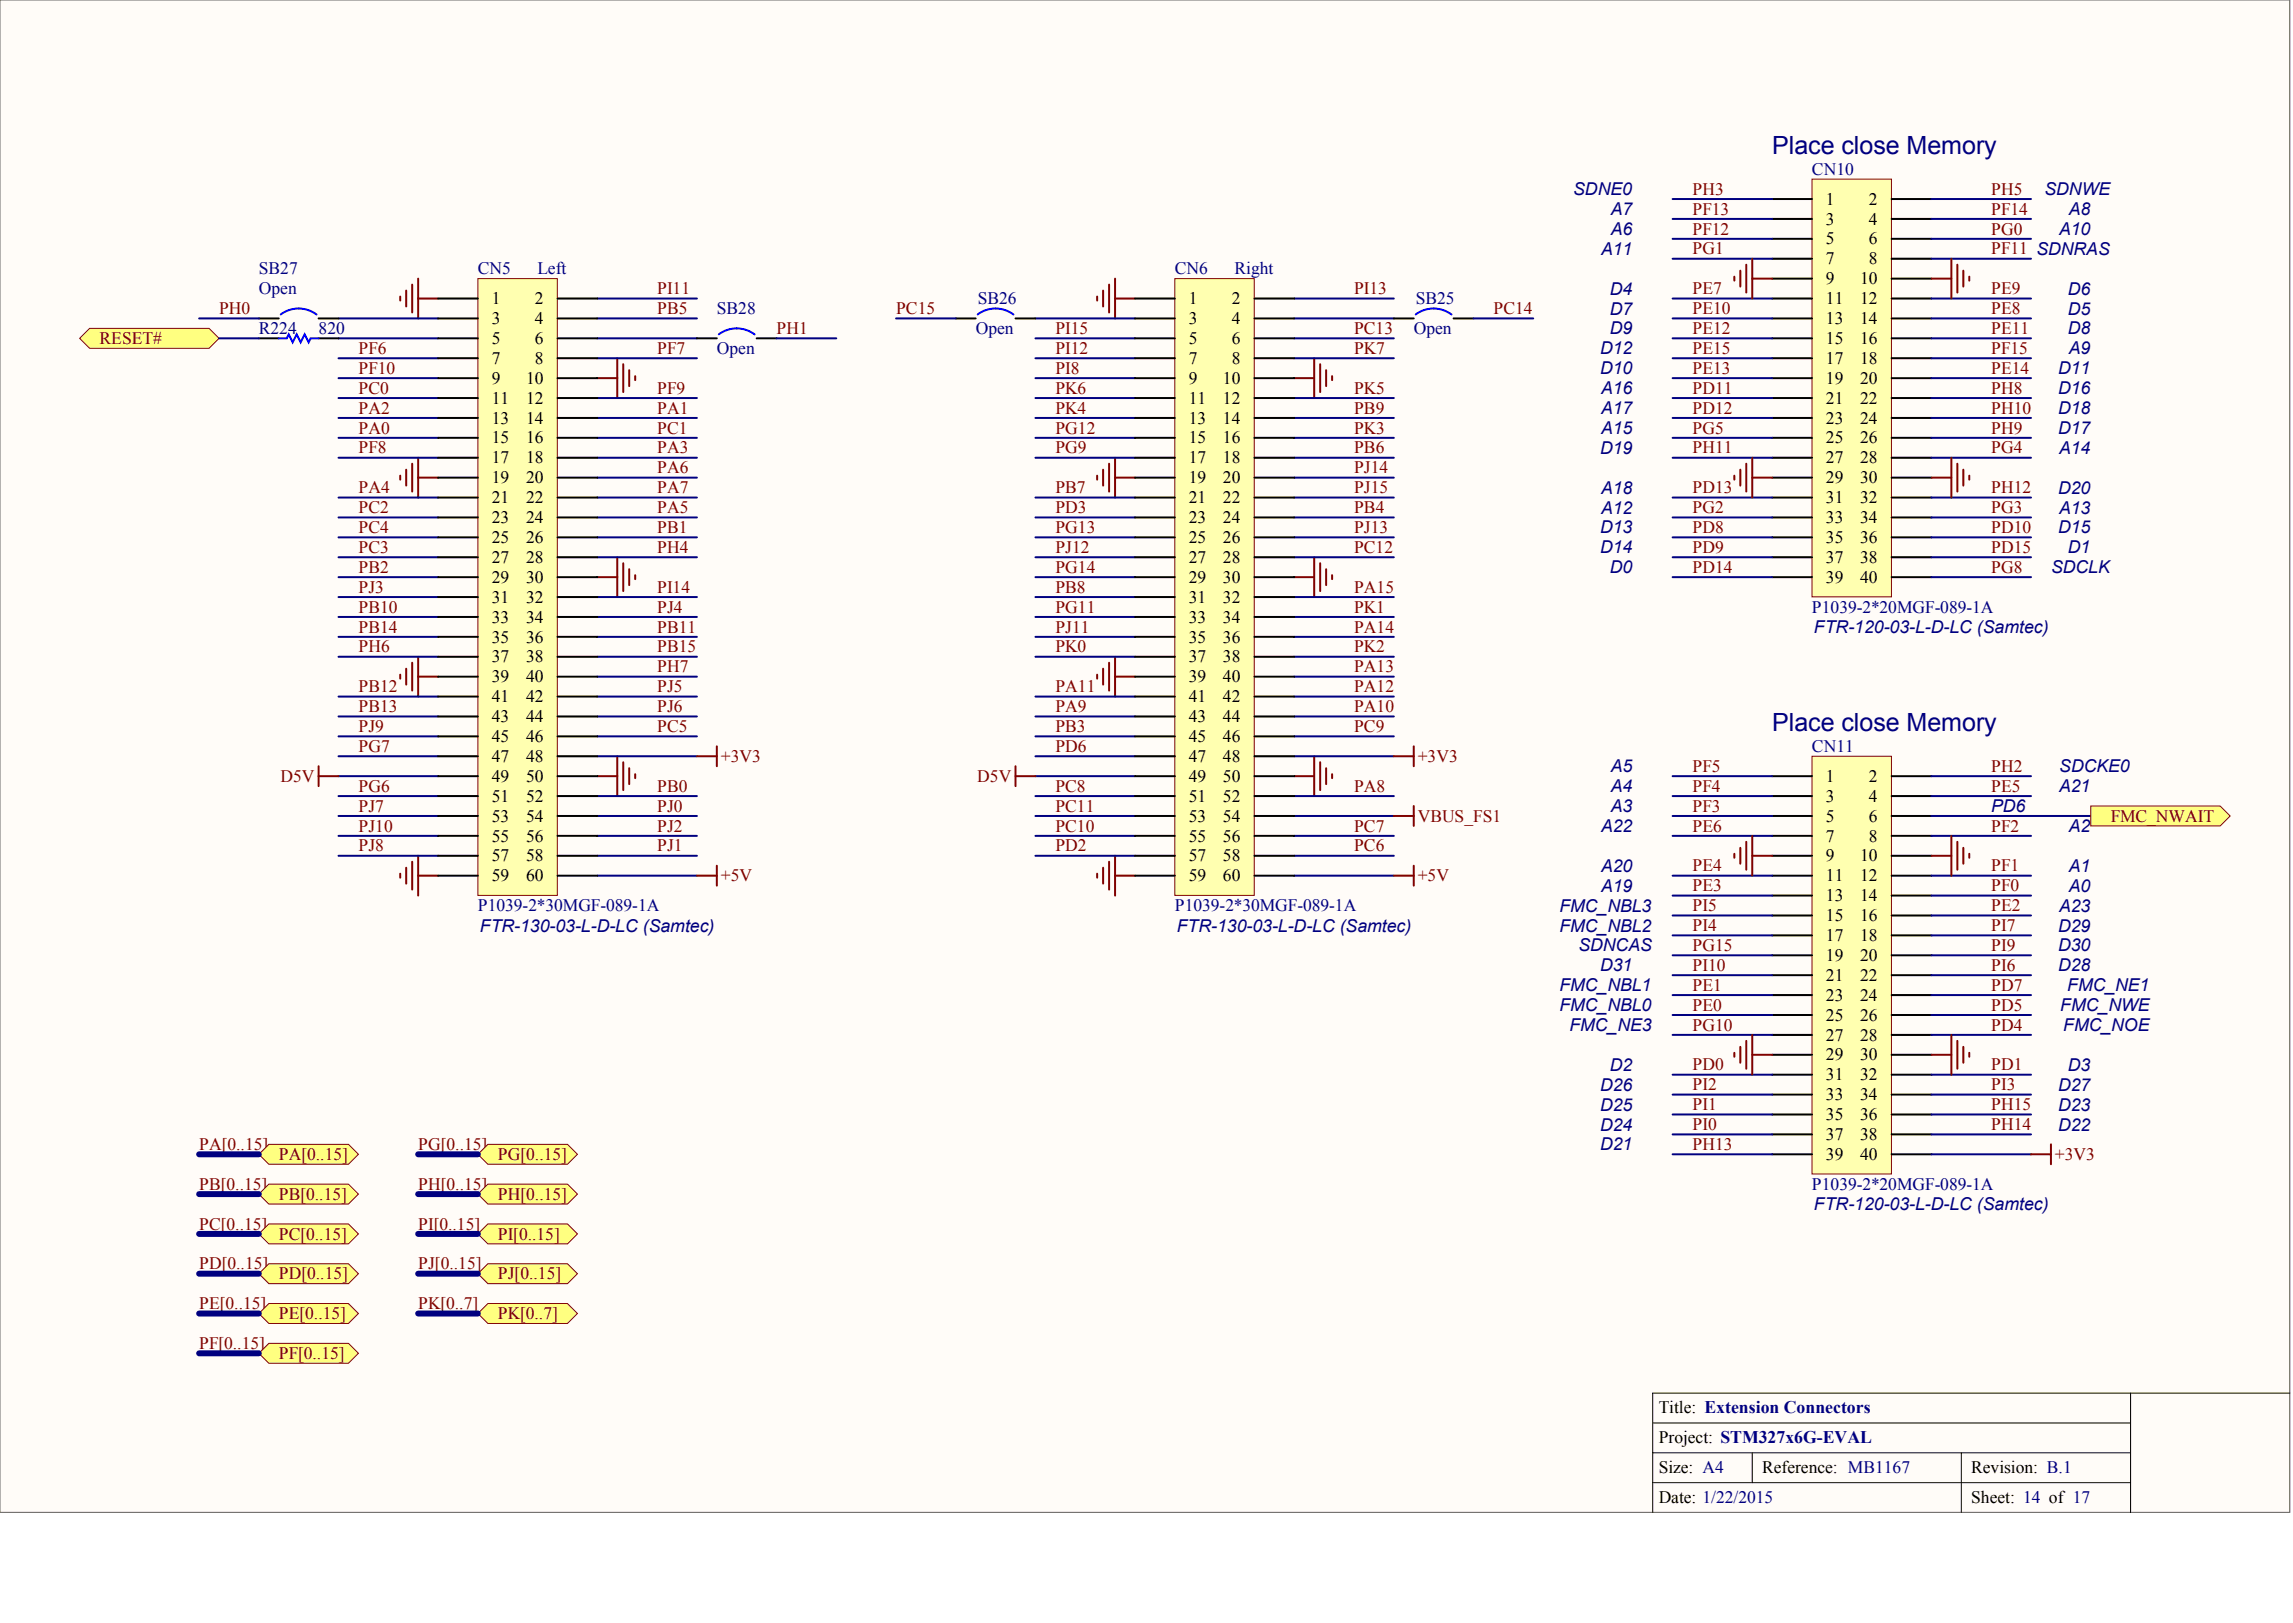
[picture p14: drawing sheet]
<svg xmlns="http://www.w3.org/2000/svg" width="840mm" height="594mm" viewBox="0 0 840 594" stroke-linecap="round" stroke-linejoin="round" font-family="sans-serif">
<defs><g id="words">
<g font-size="9.2" fill="#000080">
<text x="648.9" y="56.5">Place close Memory</text>
<text x="648.9" y="267.7">Place close Memory</text>
</g>
<g font-size="6.5" fill="#000080">
<text x="576.1" y="71.4">SDNE0</text>
<text x="748.6" y="71.4">SDNWE</text>
<text x="589.8" y="78.7">A7</text>
<text x="757.5" y="78.7">A8</text>
<text x="589.8" y="86">A6</text>
<text x="754" y="86">A10</text>
<text x="586.3" y="93.3">A11</text>
<text x="589.5" y="107.9">D4</text>
<text x="757.2" y="107.9">D6</text>
<text x="589.5" y="115.1">D7</text>
<text x="757.2" y="115.1">D5</text>
<text x="589.5" y="122.4">D9</text>
<text x="757.2" y="122.4">D8</text>
<text x="585.9" y="129.7">D12</text>
<text x="757.5" y="129.7">A9</text>
<text x="585.9" y="137">D10</text>
<text x="753.6" y="137">D11</text>
<text x="586.3" y="144.3">A16</text>
<text x="753.6" y="144.3">D16</text>
<text x="586.3" y="151.6">A17</text>
<text x="753.6" y="151.6">D18</text>
<text x="586.3" y="158.9">A15</text>
<text x="753.6" y="158.9">D17</text>
<text x="585.9" y="166.1">D19</text>
<text x="754" y="166.1">A14</text>
<text x="586.3" y="180.7">A18</text>
<text x="753.6" y="180.7">D20</text>
<text x="586.3" y="188">A12</text>
<text x="754" y="188">A13</text>
<text x="585.9" y="195.3">D13</text>
<text x="753.6" y="195.3">D15</text>
<text x="585.9" y="202.6">D14</text>
<text x="757.2" y="202.6">D1</text>
<text x="589.5" y="209.8">D0</text>
<text x="751" y="209.8">SDCLK</text>
<text x="664.2" y="231.7">FTR-120-03-L-D-LC (Samtec)</text>
<text x="589.8" y="282.7">A5</text>
<text x="754" y="282.7">SDCKE0</text>
<text x="589.8" y="290">A4</text>
<text x="754" y="290">A21</text>
<text x="589.8" y="297.3">A3</text>
<text x="729.1" y="297.3">PD6</text>
<text x="586.3" y="304.5">A22</text>
<text x="757.5" y="304.5">A2</text>
<text x="586.3" y="319.1">A20</text>
<text x="757.5" y="319.1">A1</text>
<text x="586.3" y="326.4">A19</text>
<text x="757.5" y="326.4">A0</text>
<text x="571" y="333.7">FMC_NBL3</text>
<text x="754" y="333.7">A23</text>
<text x="175.7" y="341">FTR-130-03-L-D-LC (Samtec)</text>
<text x="430.9" y="341">FTR-130-03-L-D-LC (Samtec)</text>
<text x="571" y="341">FMC_NBL2</text>
<text x="753.6" y="341">D29</text>
<text x="578" y="348.3">SDNCAS</text>
<text x="753.6" y="348.3">D30</text>
<text x="585.9" y="355.5">D31</text>
<text x="753.6" y="355.5">D28</text>
<text x="571" y="362.8">FMC_NBL1</text>
<text x="757" y="362.8">FMC_NE1</text>
<text x="571" y="370.1">FMC_NBL0</text>
<text x="754.4" y="370.1">FMC_NWE</text>
<text x="574.7" y="377.4">FMC_NE3</text>
<text x="755.5" y="377.4">FMC_NOE</text>
<text x="589.5" y="392">D2</text>
<text x="757.2" y="392">D3</text>
<text x="585.9" y="399.2">D26</text>
<text x="753.6" y="399.2">D27</text>
<text x="585.9" y="406.5">D25</text>
<text x="753.6" y="406.5">D23</text>
<text x="585.9" y="413.8">D24</text>
<text x="753.6" y="413.8">D22</text>
<text x="585.9" y="421.1">D21</text>
<text x="664.2" y="443">FTR-120-03-L-D-LC (Samtec)</text>
</g>
<g font-size="6.4" fill="#000080">
<text x="663.5" y="64">CN10</text>
<text x="94.8" y="100.4">SB27</text>
<text x="175" y="100.4">CN5</text>
<text x="196.9" y="100.4">Left</text>
<text x="430.2" y="100.4">CN6</text>
<text x="452" y="100.4">Right</text>
<text x="94.8" y="107.7">Open</text>
<text x="358" y="111.3">SB26</text>
<text x="518.4" y="111.3">SB25</text>
<text x="262.5" y="115">SB28</text>
<text x="94.8" y="122.3">R224</text>
<text x="116.7" y="122.3">820</text>
<text x="357.3" y="122.3">Open</text>
<text x="517.7" y="122.3">Open</text>
<text x="262.5" y="129.6">Open</text>
<text x="663.5" y="224.3">P1039-2*20MGF-089-1A</text>
<text x="663.5" y="275.2">CN11</text>
<text x="175" y="333.5">P1039-2*30MGF-089-1A</text>
<text x="430.2" y="333.5">P1039-2*30MGF-089-1A</text>
<text x="663.5" y="435.5">P1039-2*20MGF-089-1A</text>
</g>
<g font-size="6.4" fill="#800000">
<text x="619.7" y="71.3">PH3</text>
<text x="729.1" y="71.3">PH5</text>
<text x="619.7" y="78.6">PF13</text>
<text x="729.1" y="78.6">PF14</text>
<text x="619.7" y="85.8">PF12</text>
<text x="729.1" y="85.8">PG0</text>
<text x="619.7" y="93.1">PG1</text>
<text x="729.1" y="93.1">PF11 SDNRAS</text>
<text x="240.6" y="107.7">PI11</text>
<text x="495.8" y="107.7">PI13</text>
<text x="619.7" y="107.7">PE7</text>
<text x="729.1" y="107.7">PE9</text>
<text x="80.2" y="115">PH0</text>
<text x="240.6" y="115">PB5</text>
<text x="328.1" y="115">PC15</text>
<text x="546.8" y="115">PC14</text>
<text x="619.7" y="115">PE10</text>
<text x="729.1" y="115">PE8</text>
<text x="36.5" y="125.9">RESET#</text>
<text x="284.4" y="122.3">PH1</text>
<text x="386.4" y="122.3">PI15</text>
<text x="495.8" y="122.3">PC13</text>
<text x="619.7" y="122.3">PE12</text>
<text x="729.1" y="122.3">PE11</text>
<text x="131.2" y="129.6">PF6</text>
<text x="240.6" y="129.6">PF7</text>
<text x="386.4" y="129.6">PI12</text>
<text x="495.8" y="129.6">PK7</text>
<text x="619.7" y="129.6">PE15</text>
<text x="729.1" y="129.6">PF15</text>
<text x="131.2" y="136.8">PF10</text>
<text x="386.4" y="136.8">PI8</text>
<text x="619.7" y="136.8">PE13</text>
<text x="729.1" y="136.8">PE14</text>
<text x="131.2" y="144.1">PC0</text>
<text x="240.6" y="144.1">PF9</text>
<text x="386.4" y="144.1">PK6</text>
<text x="495.8" y="144.1">PK5</text>
<text x="619.7" y="144.1">PD11</text>
<text x="729.1" y="144.1">PH8</text>
<text x="131.2" y="151.4">PA2</text>
<text x="240.6" y="151.4">PA1</text>
<text x="386.4" y="151.4">PK4</text>
<text x="495.8" y="151.4">PB9</text>
<text x="619.7" y="151.4">PD12</text>
<text x="729.1" y="151.4">PH10</text>
<text x="131.2" y="158.7">PA0</text>
<text x="240.6" y="158.7">PC1</text>
<text x="386.4" y="158.7">PG12</text>
<text x="495.8" y="158.7">PK3</text>
<text x="619.7" y="158.7">PG5</text>
<text x="729.1" y="158.7">PH9</text>
<text x="131.2" y="166">PF8</text>
<text x="240.6" y="166">PA3</text>
<text x="386.4" y="166">PG9</text>
<text x="495.8" y="166">PB6</text>
<text x="619.7" y="166">PH11</text>
<text x="729.1" y="166">PG4</text>
<text x="240.6" y="173.3">PA6</text>
<text x="495.8" y="173.3">PJ14</text>
<text x="131.2" y="180.5">PA4</text>
<text x="240.6" y="180.5">PA7</text>
<text x="386.4" y="180.5">PB7</text>
<text x="495.8" y="180.5">PJ15</text>
<text x="619.7" y="180.5">PD13</text>
<text x="729.1" y="180.5">PH12</text>
<text x="131.2" y="187.8">PC2</text>
<text x="240.6" y="187.8">PA5</text>
<text x="386.4" y="187.8">PD3</text>
<text x="495.8" y="187.8">PB4</text>
<text x="619.7" y="187.8">PG2</text>
<text x="729.1" y="187.8">PG3</text>
<text x="131.2" y="195.1">PC4</text>
<text x="240.6" y="195.1">PB1</text>
<text x="386.4" y="195.1">PG13</text>
<text x="495.8" y="195.1">PJ13</text>
<text x="619.7" y="195.1">PD8</text>
<text x="729.1" y="195.1">PD10</text>
<text x="131.2" y="202.4">PC3</text>
<text x="240.6" y="202.4">PH4</text>
<text x="386.4" y="202.4">PJ12</text>
<text x="495.8" y="202.4">PC12</text>
<text x="619.7" y="202.4">PD9</text>
<text x="729.1" y="202.4">PD15</text>
<text x="131.2" y="209.7">PB2</text>
<text x="386.4" y="209.7">PG14</text>
<text x="619.7" y="209.7">PD14</text>
<text x="729.1" y="209.7">PG8</text>
<text x="131.2" y="217">PJ3</text>
<text x="240.6" y="217">PI14</text>
<text x="386.4" y="217">PB8</text>
<text x="495.8" y="217">PA15</text>
<text x="131.2" y="224.3">PB10</text>
<text x="240.6" y="224.3">PJ4</text>
<text x="386.4" y="224.3">PG11</text>
<text x="495.8" y="224.3">PK1</text>
<text x="131.2" y="231.5">PB14</text>
<text x="240.6" y="231.5">PB11</text>
<text x="386.4" y="231.5">PJ11</text>
<text x="495.8" y="231.5">PA14</text>
<text x="131.2" y="238.8">PH6</text>
<text x="240.6" y="238.8">PB15</text>
<text x="386.4" y="238.8">PK0</text>
<text x="495.8" y="238.8">PK2</text>
<text x="240.6" y="246.1">PH7</text>
<text x="495.8" y="246.1">PA13</text>
<text x="131.2" y="253.4">PB12</text>
<text x="240.6" y="253.4">PJ5</text>
<text x="386.4" y="253.4">PA11</text>
<text x="495.8" y="253.4">PA12</text>
<text x="131.2" y="260.7">PB13</text>
<text x="240.6" y="260.7">PJ6</text>
<text x="386.4" y="260.7">PA9</text>
<text x="495.8" y="260.7">PA10</text>
<text x="131.2" y="268">PJ9</text>
<text x="240.6" y="268">PC5</text>
<text x="386.4" y="268">PB3</text>
<text x="495.8" y="268">PC9</text>
<text x="131.2" y="275.2">PG7</text>
<text x="386.4" y="275.2">PD6</text>
<text x="263.9" y="278.9">+3V3</text>
<text x="519.1" y="278.9">+3V3</text>
<text x="102.7" y="286.2">D5V</text>
<text x="357.8" y="286.2">D5V</text>
<text x="619.7" y="282.5">PF5</text>
<text x="729.1" y="282.5">PH2</text>
<text x="131.2" y="289.8">PG6</text>
<text x="240.6" y="289.8">PB0</text>
<text x="386.4" y="289.8">PC8</text>
<text x="495.8" y="289.8">PA8</text>
<text x="619.7" y="289.8">PF4</text>
<text x="729.1" y="289.8">PE5</text>
<text x="131.2" y="297.1">PJ7</text>
<text x="240.6" y="297.1">PJ0</text>
<text x="386.4" y="297.1">PC11</text>
<text x="619.7" y="297.1">PF3</text>
<text x="131.2" y="304.4">PJ10</text>
<text x="240.6" y="304.4">PJ2</text>
<text x="386.4" y="304.4">PC10</text>
<text x="495.8" y="304.4">PC7</text>
<text x="519.1" y="300.7">VBUS_FS1</text>
<text x="619.7" y="304.4">PE6</text>
<text x="729.1" y="304.4">PF2</text>
<text x="772.8" y="300.7">FMC_NWAIT</text>
<text x="131.2" y="311.7">PJ8</text>
<text x="240.6" y="311.7">PJ1</text>
<text x="386.4" y="311.7">PD2</text>
<text x="495.8" y="311.7">PC6</text>
<text x="263.9" y="322.6">+5V</text>
<text x="519.1" y="322.6">+5V</text>
<text x="619.7" y="319">PE4</text>
<text x="729.1" y="319">PF1</text>
<text x="619.7" y="326.2">PE3</text>
<text x="729.1" y="326.2">PF0</text>
<text x="619.7" y="333.5">PI5</text>
<text x="729.1" y="333.5">PE2</text>
<text x="619.7" y="340.8">PI4</text>
<text x="729.1" y="340.8">PI7</text>
<text x="619.7" y="348.1">PG15</text>
<text x="729.1" y="348.1">PI9</text>
<text x="619.7" y="355.4">PI10</text>
<text x="729.1" y="355.4">PI6</text>
<text x="619.7" y="362.7">PE1</text>
<text x="729.1" y="362.7">PD7</text>
<text x="619.7" y="370">PE0</text>
<text x="729.1" y="370">PD5</text>
<text x="619.7" y="377.2">PG10</text>
<text x="729.1" y="377.2">PD4</text>
<text x="619.7" y="391.8">PD0</text>
<text x="729.1" y="391.8">PD1</text>
<text x="619.7" y="399.1">PI2</text>
<text x="729.1" y="399.1">PI3</text>
<text x="619.7" y="406.4">PI1</text>
<text x="729.1" y="406.4">PH15</text>
<text x="619.7" y="413.7">PI0</text>
<text x="729.1" y="413.7">PH14</text>
<text x="72.9" y="420.9">PA[0..15]</text>
<text x="102.1" y="424.6">PA[0..15]</text>
<text x="153.1" y="420.9">PG[0..15]</text>
<text x="182.3" y="424.6">PG[0..15]</text>
<text x="619.7" y="420.9">PH13</text>
<text x="752.4" y="424.6">+3V3</text>
<text x="72.9" y="435.5">PB[0..15]</text>
<text x="153.1" y="435.5">PH[0..15]</text>
<text x="102.1" y="439.2">PB[0..15]</text>
<text x="182.3" y="439.2">PH[0..15]</text>
<text x="72.9" y="450.1">PC[0..15]</text>
<text x="102.1" y="453.7">PC[0..15]</text>
<text x="153.1" y="450.1">PI[0..15]</text>
<text x="182.3" y="453.7">PI[0..15]</text>
<text x="72.9" y="464.7">PD[0..15]</text>
<text x="153.1" y="464.7">PJ[0..15]</text>
<text x="102.1" y="468.3">PD[0..15]</text>
<text x="182.3" y="468.3">PJ[0..15]</text>
<text x="72.9" y="479.2">PE[0..15]</text>
<text x="153.1" y="479.2">PK[0..7]</text>
<text x="102.1" y="482.9">PE[0..15]</text>
<text x="182.3" y="482.9">PK[0..7]</text>
<text x="72.9" y="493.8">PF[0..15]</text>
<text x="102.1" y="497.4">PF[0..15]</text>
</g>
<g font-size="6.4">
<text x="668.6" y="74.9">1</text>
<text x="684.3" y="74.9">2</text>
<text x="668.6" y="82.2">3</text>
<text x="684.3" y="82.2">4</text>
<text x="668.6" y="89.5">5</text>
<text x="684.3" y="89.5">6</text>
<text x="668.6" y="96.8">7</text>
<text x="684.3" y="96.8">8</text>
<text x="668.6" y="104.1">9</text>
<text x="681.1" y="104.1">10</text>
<text x="180.1" y="111.3">1</text>
<text x="195.8" y="111.3">2</text>
<text x="435.3" y="111.3">1</text>
<text x="451" y="111.3">2</text>
<text x="668.6" y="111.3">11</text>
<text x="681.1" y="111.3">12</text>
<text x="180.1" y="118.6">3</text>
<text x="195.8" y="118.6">4</text>
<text x="435.3" y="118.6">3</text>
<text x="451" y="118.6">4</text>
<text x="668.6" y="118.6">13</text>
<text x="681.1" y="118.6">14</text>
<text x="180.1" y="125.9">5</text>
<text x="195.8" y="125.9">6</text>
<text x="435.3" y="125.9">5</text>
<text x="451" y="125.9">6</text>
<text x="668.6" y="125.9">15</text>
<text x="681.1" y="125.9">16</text>
<text x="180.1" y="133.2">7</text>
<text x="195.8" y="133.2">8</text>
<text x="435.3" y="133.2">7</text>
<text x="451" y="133.2">8</text>
<text x="668.6" y="133.2">17</text>
<text x="681.1" y="133.2">18</text>
<text x="180.1" y="140.5">9</text>
<text x="192.6" y="140.5">10</text>
<text x="435.3" y="140.5">9</text>
<text x="447.8" y="140.5">10</text>
<text x="668.6" y="140.5">19</text>
<text x="681.1" y="140.5">20</text>
<text x="180.1" y="147.8">11</text>
<text x="192.6" y="147.8">12</text>
<text x="435.3" y="147.8">11</text>
<text x="447.8" y="147.8">12</text>
<text x="668.6" y="147.8">21</text>
<text x="681.1" y="147.8">22</text>
<text x="180.1" y="155.1">13</text>
<text x="192.6" y="155.1">14</text>
<text x="435.3" y="155.1">13</text>
<text x="447.8" y="155.1">14</text>
<text x="668.6" y="155.1">23</text>
<text x="681.1" y="155.1">24</text>
<text x="180.1" y="162.3">15</text>
<text x="192.6" y="162.3">16</text>
<text x="435.3" y="162.3">15</text>
<text x="447.8" y="162.3">16</text>
<text x="668.6" y="162.3">25</text>
<text x="681.1" y="162.3">26</text>
<text x="180.1" y="169.6">17</text>
<text x="192.6" y="169.6">18</text>
<text x="435.3" y="169.6">17</text>
<text x="447.8" y="169.6">18</text>
<text x="668.6" y="169.6">27</text>
<text x="681.1" y="169.6">28</text>
<text x="180.1" y="176.9">19</text>
<text x="192.6" y="176.9">20</text>
<text x="435.3" y="176.9">19</text>
<text x="447.8" y="176.9">20</text>
<text x="668.6" y="176.9">29</text>
<text x="681.1" y="176.9">30</text>
<text x="180.1" y="184.2">21</text>
<text x="192.6" y="184.2">22</text>
<text x="435.3" y="184.2">21</text>
<text x="447.8" y="184.2">22</text>
<text x="668.6" y="184.2">31</text>
<text x="681.1" y="184.2">32</text>
<text x="180.1" y="191.5">23</text>
<text x="192.6" y="191.5">24</text>
<text x="435.3" y="191.5">23</text>
<text x="447.8" y="191.5">24</text>
<text x="668.6" y="191.5">33</text>
<text x="681.1" y="191.5">34</text>
<text x="180.1" y="198.8">25</text>
<text x="192.6" y="198.8">26</text>
<text x="435.3" y="198.8">25</text>
<text x="447.8" y="198.8">26</text>
<text x="668.6" y="198.8">35</text>
<text x="681.1" y="198.8">36</text>
<text x="180.1" y="206">27</text>
<text x="192.6" y="206">28</text>
<text x="435.3" y="206">27</text>
<text x="447.8" y="206">28</text>
<text x="668.6" y="206">37</text>
<text x="681.1" y="206">38</text>
<text x="180.1" y="213.3">29</text>
<text x="192.6" y="213.3">30</text>
<text x="435.3" y="213.3">29</text>
<text x="447.8" y="213.3">30</text>
<text x="668.6" y="213.3">39</text>
<text x="681.1" y="213.3">40</text>
<text x="180.1" y="220.6">31</text>
<text x="192.6" y="220.6">32</text>
<text x="435.3" y="220.6">31</text>
<text x="447.8" y="220.6">32</text>
<text x="180.1" y="227.9">33</text>
<text x="192.6" y="227.9">34</text>
<text x="435.3" y="227.9">33</text>
<text x="447.8" y="227.9">34</text>
<text x="180.1" y="235.2">35</text>
<text x="192.6" y="235.2">36</text>
<text x="435.3" y="235.2">35</text>
<text x="447.8" y="235.2">36</text>
<text x="180.1" y="242.5">37</text>
<text x="192.6" y="242.5">38</text>
<text x="435.3" y="242.5">37</text>
<text x="447.8" y="242.5">38</text>
<text x="180.1" y="249.8">39</text>
<text x="192.6" y="249.8">40</text>
<text x="435.3" y="249.8">39</text>
<text x="447.8" y="249.8">40</text>
<text x="180.1" y="257">41</text>
<text x="192.6" y="257">42</text>
<text x="435.3" y="257">41</text>
<text x="447.8" y="257">42</text>
<text x="180.1" y="264.3">43</text>
<text x="192.6" y="264.3">44</text>
<text x="435.3" y="264.3">43</text>
<text x="447.8" y="264.3">44</text>
<text x="180.1" y="271.6">45</text>
<text x="192.6" y="271.6">46</text>
<text x="435.3" y="271.6">45</text>
<text x="447.8" y="271.6">46</text>
<text x="180.1" y="278.9">47</text>
<text x="192.6" y="278.9">48</text>
<text x="435.3" y="278.9">47</text>
<text x="447.8" y="278.9">48</text>
<text x="180.1" y="286.2">49</text>
<text x="192.6" y="286.2">50</text>
<text x="435.3" y="286.2">49</text>
<text x="447.8" y="286.2">50</text>
<text x="668.6" y="286.2">1</text>
<text x="684.3" y="286.2">2</text>
<text x="180.1" y="293.5">51</text>
<text x="192.6" y="293.5">52</text>
<text x="435.3" y="293.5">51</text>
<text x="447.8" y="293.5">52</text>
<text x="668.6" y="293.5">3</text>
<text x="684.3" y="293.5">4</text>
<text x="180.1" y="300.7">53</text>
<text x="192.6" y="300.7">54</text>
<text x="435.3" y="300.7">53</text>
<text x="447.8" y="300.7">54</text>
<text x="668.6" y="300.7">5</text>
<text x="684.3" y="300.7">6</text>
<text x="180.1" y="308">55</text>
<text x="192.6" y="308">56</text>
<text x="435.3" y="308">55</text>
<text x="447.8" y="308">56</text>
<text x="668.6" y="308">7</text>
<text x="684.3" y="308">8</text>
<text x="180.1" y="315.3">57</text>
<text x="192.6" y="315.3">58</text>
<text x="435.3" y="315.3">57</text>
<text x="447.8" y="315.3">58</text>
<text x="668.6" y="315.3">9</text>
<text x="681.1" y="315.3">10</text>
<text x="180.1" y="322.6">59</text>
<text x="192.6" y="322.6">60</text>
<text x="435.3" y="322.6">59</text>
<text x="447.8" y="322.6">60</text>
<text x="668.6" y="322.6">11</text>
<text x="681.1" y="322.6">12</text>
<text x="668.6" y="329.9">13</text>
<text x="681.1" y="329.9">14</text>
<text x="668.6" y="337.2">15</text>
<text x="681.1" y="337.2">16</text>
<text x="668.6" y="344.5">17</text>
<text x="681.1" y="344.5">18</text>
<text x="668.6" y="351.7">19</text>
<text x="681.1" y="351.7">20</text>
<text x="668.6" y="359">21</text>
<text x="681.1" y="359">22</text>
<text x="668.6" y="366.3">23</text>
<text x="681.1" y="366.3">24</text>
<text x="668.6" y="373.6">25</text>
<text x="681.1" y="373.6">26</text>
<text x="668.6" y="380.9">27</text>
<text x="681.1" y="380.9">28</text>
<text x="668.6" y="388.2">29</text>
<text x="681.1" y="388.2">30</text>
<text x="668.6" y="395.4">31</text>
<text x="681.1" y="395.4">32</text>
<text x="668.6" y="402.7">33</text>
<text x="681.1" y="402.7">34</text>
<text x="668.6" y="410">35</text>
<text x="681.1" y="410">36</text>
<text x="668.6" y="417.3">37</text>
<text x="681.1" y="417.3">38</text>
<text x="668.6" y="424.6">39</text>
<text x="681.1" y="424.6">40</text>
<text x="607.3" y="517.1">Title: Extension Connectors</text>
<text x="607.3" y="528">Project: STM327x6G-EVAL</text>
<text x="607.3" y="539.1">Size: A4</text>
<text x="645.3" y="539.1">Reference: MB1167</text>
<text x="721.8" y="539.1">Revision: B.1</text>
<text x="607.3" y="550.2">Date: 1/22/2015</text>
<text x="721.8" y="550.2">Sheet: 14 of 17</text>
</g>
</g></defs>
<path d="M0 0h838.4v553.6h-838.4z" fill="#fffcf8" stroke="#696969" stroke-width=".37"/>
<path d="M780.1 509.9v43.7M838.5 509.9h-233.3v43.7M605.2 520.9h174.9M605.2 531.8h174.9M641.6 531.8v10.9M718.2 531.8v21.8M605.2 542.7h174.9" fill="none" stroke="#000" stroke-width=".37"/>
<path d="M663.5 65.6h29.1v152.9h-29.1z" fill="#ffffb0" stroke="#800000" stroke-width=".37"/>
<g fill="none" stroke="#000" stroke-width=".73">
<path d="M648.9 72.9h14.6M692.6 72.9h14.6M648.9 80.1h14.6M648.9 87.4h14.6M648.9 94.7h14.6M692.6 80.1h14.6M692.6 87.4h14.6M692.6 94.7h14.6M648.9 102h14.6M648.9 109.3h14.6M648.9 116.6h14.6M692.6 102h14.6"/>
<path d="M692.6 109.3h14.6M692.6 116.6h14.6M648.9 123.8h14.6M648.9 131.1h14.6M648.9 138.4h14.6M692.6 123.8h14.6M692.6 131.1h14.6M692.6 138.4h14.6M648.9 145.7h14.6M648.9 153h14.6M692.6 145.7h14.6M692.6 153h14.6"/>
<path d="M648.9 160.3h14.6M648.9 167.6h14.6M648.9 174.8h14.6M692.6 160.3h14.6M692.6 167.6h14.6M692.6 174.8h14.6M648.9 182.1h14.6M648.9 189.4h14.6M648.9 196.7h14.6M692.6 182.1h14.6M692.6 189.4h14.6M692.6 196.7h14.6"/>
<path d="M648.9 204h14.6M648.9 211.3h14.6M692.6 204h14.6M692.6 211.3h14.6"/>
</g>
<path d="M663.5 276.8h29.1v152.9h-29.1z" fill="#ffffb0" stroke="#800000" stroke-width=".37"/>
<g fill="none" stroke="#000" stroke-width=".73">
<path d="M648.9 284.1h14.6M648.9 291.4h14.6M648.9 298.7h14.6M692.6 284.1h14.6M692.6 291.4h14.6M692.6 298.7h14.6M648.9 306h14.6M648.9 313.2h14.6M692.6 306h14.6M692.6 313.2h14.6M648.9 320.5h14.6M648.9 327.8h14.6"/>
<path d="M648.9 335.1h14.6M692.6 320.5h14.6M692.6 327.8h14.6M692.6 335.1h14.6M648.9 342.4h14.6M648.9 349.7h14.6M648.9 357h14.6M692.6 342.4h14.6M692.6 349.7h14.6M692.6 357h14.6M648.9 364.2h14.6M648.9 371.5h14.6"/>
<path d="M648.9 378.8h14.6M692.6 364.2h14.6M692.6 371.5h14.6M692.6 378.8h14.6M648.9 386.1h14.6M648.9 393.4h14.6M692.6 386.1h14.6M692.6 393.4h14.6M648.9 400.7h14.6M648.9 407.9h14.6M648.9 415.2h14.6M692.6 400.7h14.6"/>
<path d="M692.6 407.9h14.6M692.6 415.2h14.6M648.9 422.5h14.6M692.6 422.5h14.6"/>
</g>
<path d="M94.8 422.5l3.6-3.6h29.2l3.6 3.6-3.6 3.7h-29.2z" fill-rule="evenodd" fill="#ffff80" stroke="#800000" stroke-width=".37"/>
<path d="M72.9 422.5h21.9" fill="none" stroke="#000080" stroke-width="2.2"/>
<path d="M94.8 437.1l3.6-3.7h29.2l3.6 3.7-3.6 3.6h-29.2z" fill-rule="evenodd" fill="#ffff80" stroke="#800000" stroke-width=".37"/>
<path d="M72.9 437.1h21.9" fill="none" stroke="#000080" stroke-width="2.2"/>
<path d="M94.8 451.7l3.6-3.7h29.2l3.6 3.7-3.6 3.6h-29.2z" fill-rule="evenodd" fill="#ffff80" stroke="#800000" stroke-width=".37"/>
<path d="M72.9 451.7h21.9" fill="none" stroke="#000080" stroke-width="2.2"/>
<path d="M94.8 466.2l3.6-3.6h29.2l3.6 3.6-3.6 3.7h-29.2z" fill-rule="evenodd" fill="#ffff80" stroke="#800000" stroke-width=".37"/>
<path d="M72.9 466.2h21.9" fill="none" stroke="#000080" stroke-width="2.2"/>
<path d="M94.8 480.8l3.6-3.6h29.2l3.6 3.6-3.6 3.6h-29.2z" fill-rule="evenodd" fill="#ffff80" stroke="#800000" stroke-width=".37"/>
<path d="M72.9 480.8h21.9" fill="none" stroke="#000080" stroke-width="2.2"/>
<path d="M94.8 495.4l3.6-3.7h29.2l3.6 3.7-3.6 3.6h-29.2z" fill-rule="evenodd" fill="#ffff80" stroke="#800000" stroke-width=".37"/>
<path d="M72.9 495.4h21.9" fill="none" stroke="#000080" stroke-width="2.2"/>
<path d="M175 422.5l3.6-3.6h29.2l3.6 3.6-3.6 3.7h-29.2z" fill-rule="evenodd" fill="#ffff80" stroke="#800000" stroke-width=".37"/>
<path d="M153.1 422.5h21.9" fill="none" stroke="#000080" stroke-width="2.2"/>
<path d="M175 437.1l3.6-3.7h29.2l3.6 3.7-3.6 3.6h-29.2z" fill-rule="evenodd" fill="#ffff80" stroke="#800000" stroke-width=".37"/>
<path d="M153.1 437.1h21.9" fill="none" stroke="#000080" stroke-width="2.2"/>
<path d="M175 451.7l3.6-3.7h29.2l3.6 3.7-3.6 3.6h-29.2z" fill-rule="evenodd" fill="#ffff80" stroke="#800000" stroke-width=".37"/>
<path d="M153.1 451.7h21.9" fill="none" stroke="#000080" stroke-width="2.2"/>
<path d="M175 466.2l3.6-3.6h29.2l3.6 3.6-3.6 3.7h-29.2z" fill-rule="evenodd" fill="#ffff80" stroke="#800000" stroke-width=".37"/>
<path d="M153.1 466.2h21.9" fill="none" stroke="#000080" stroke-width="2.2"/>
<path d="M175 480.8l3.6-3.6h29.2l3.6 3.6-3.6 3.6h-29.2z" fill-rule="evenodd" fill="#ffff80" stroke="#800000" stroke-width=".37"/>
<path d="M153.1 480.8h21.9" fill="none" stroke="#000080" stroke-width="2.2"/>
<g fill="none" stroke="#800000" stroke-width=".73">
<path d="M637.2 99.1v5.8M639.4 96.9v10.2M641.6 94.7v14.6M714.5 94.7v14.6M716.7 96.9v10.2M718.9 99.1v5.8M146.5 108.5v1.5M148.7 106.4v5.8M150.9 104.2v10.2M153.1 102v14.6M153.1 109.3h7.3M401.7 108.5v1.5"/>
<path d="M403.9 106.4v5.8M406.1 104.2v10.2M408.3 109.3h7.3M408.3 102v14.6M635 101.3v1.4M641.6 102h7.3M707.2 102h7.3M721.1 101.3v1.4M218.7 138.4h7.3M226 131.1v14.6M228.2 133.3v10.2M230.4 135.5v5.8"/>
<path d="M232.6 137.7v1.4M473.9 138.4h7.3M481.2 131.1v14.6M483.4 133.3v10.2M485.6 135.5v5.8M487.8 137.7v1.4M146.5 174.1v1.5M148.7 171.9v5.9M150.9 169.7v10.2M153.1 167.6v14.5M153.1 174.8h7.3M401.7 174.1v1.5"/>
<path d="M403.9 171.9v5.9M406.1 169.7v10.2M408.3 174.8h7.3M408.3 167.6v14.5M635 174.1v1.5M637.2 171.9v5.9M639.4 169.7v10.2M641.6 174.8h7.3M641.6 167.6v14.5M707.2 174.8h7.3M714.5 167.6v14.5M716.7 169.7v10.2"/>
<path d="M718.9 171.9v5.9M721.1 174.1v1.5M218.7 211.3h7.3M226 204v14.5M228.2 206.2v10.2M230.4 208.3v5.9M232.6 210.5v1.5M473.9 211.3h7.3M481.2 204v14.5M483.4 206.2v10.2M485.6 208.3v5.9M487.8 210.5v1.5"/>
<path d="M146.5 247v1.4M148.7 244.8v5.8M150.9 242.6v10.2M153.1 240.4v14.6M153.1 247.7h7.3M401.7 247v1.4M403.9 244.8v5.8M406.1 242.6v10.2M408.3 247.7h7.3M408.3 240.4v14.6M226 276.8v14.6M228.2 279v10.2"/>
<path d="M255.2 276.8h7.3M262.5 273.2v7.3M481.2 276.8v14.6M483.4 279v10.2M510.4 276.8h7.3M517.7 273.2v7.3M116.7 284.1h7.2M116.7 280.5v7.2M218.7 284.1h7.3M230.4 281.2v5.8M232.6 283.4v1.4M371.8 284.1h7.3"/>
<path d="M371.8 280.5v7.2M473.9 284.1h7.3M485.6 281.2v5.8M487.8 283.4v1.4M510.4 298.7h7.3M517.7 295v7.3M146.5 319.8v1.5M148.7 317.6v5.8M150.9 315.4v10.2M153.1 313.2v14.6M401.7 319.8v1.5M403.9 317.6v5.8"/>
<path d="M406.1 315.4v10.2M408.3 313.2v14.6M635 312.5v1.5M637.2 310.3v5.9M639.4 308.1v10.2M641.6 306v14.5M641.6 313.2h7.3M707.2 313.2h7.3M714.5 306v14.5M716.7 308.1v10.2M718.9 310.3v5.9M721.1 312.5v1.5"/>
<path d="M153.1 320.5h7.3M408.3 320.5h7.3M641.6 378.8v14.6M714.5 378.8v14.6M635 385.4v1.4M637.2 383.2v5.8M639.4 381v10.2M641.6 386.1h7.3M707.2 386.1h7.3M716.7 381v10.2M718.9 383.2v5.8M721.1 385.4v1.4"/>
<path d="M751 418.9v7.3M743.7 422.5h7.3"/>
</g>
<g fill="none" stroke="#000080" stroke-width=".73">
<path d="M612.4 72.9h36.5M707.2 72.9h36.5M612.4 80.1h36.5M612.4 87.4h36.5M612.4 94.7h36.5M707.2 80.1h36.5M707.2 87.4h36.5M707.2 94.7h36.5M72.9 116.6h21.9M123.9 116.6h36.5M218.7 116.6h36.5M218.7 109.3h36.5"/>
<path d="M328.1 116.6h21.9M379.1 116.6h36.5M473.9 116.6h36.5M473.9 109.3h36.5M539.5 116.6h21.9M612.4 116.6h36.5M612.4 109.3h36.5M707.2 116.6h36.5M707.2 109.3h36.5M123.9 123.8h36.5M123.9 131.1h36.5M123.9 138.4h36.5"/>
<path d="M218.7 123.8h36.5M218.7 131.1h36.5M284.4 123.8h21.8M379.1 123.8h36.5M379.1 131.1h36.5M379.1 138.4h36.5M473.9 123.8h36.5M473.9 131.1h36.5M612.4 123.8h36.5M612.4 131.1h36.5M612.4 138.4h36.5M707.2 123.8h36.5"/>
<path d="M707.2 131.1h36.5M707.2 138.4h36.5M123.9 153h36.5M123.9 145.7h36.5M218.7 153h36.5M218.7 145.7h36.5M379.1 153h36.5M379.1 145.7h36.5M473.9 153h36.5M473.9 145.7h36.5M612.4 153h36.5M612.4 145.7h36.5"/>
<path d="M707.2 153h36.5M707.2 145.7h36.5M123.9 167.6h36.5M123.9 160.3h36.5M218.7 167.6h36.5M218.7 160.3h36.5M218.7 174.8h36.5M379.1 167.6h36.5M379.1 160.3h36.5M473.9 167.6h36.5M473.9 160.3h36.5M473.9 174.8h36.5"/>
<path d="M612.4 167.6h36.5M612.4 160.3h36.5M707.2 167.6h36.5M707.2 160.3h36.5M123.9 182.1h36.5M123.9 189.4h36.5M123.9 196.7h36.5M218.7 182.1h36.5M218.7 189.4h36.5M218.7 196.7h36.5M379.1 182.1h36.5M379.1 189.4h36.5"/>
<path d="M379.1 196.7h36.5M473.9 182.1h36.5M473.9 189.4h36.5M473.9 196.7h36.5M612.4 182.1h36.5M612.4 189.4h36.5M612.4 196.7h36.5M707.2 182.1h36.5M707.2 189.4h36.5M707.2 196.7h36.5M123.9 204h36.5M123.9 211.3h36.5"/>
<path d="M123.9 218.5h36.5M218.7 204h36.5M218.7 218.5h36.5M379.1 204h36.5M379.1 211.3h36.5M379.1 218.5h36.5M473.9 204h36.5M473.9 218.5h36.5M612.4 204h36.5M612.4 211.3h36.5M707.2 204h36.5M707.2 211.3h36.5"/>
<path d="M123.9 225.8h36.5M123.9 233.1h36.5M218.7 225.8h36.5M218.7 233.1h36.5M379.1 225.8h36.5M379.1 233.1h36.5M473.9 225.8h36.5M473.9 233.1h36.5M123.9 240.4h36.5M123.9 255h36.5M218.7 240.4h36.5M218.7 255h36.5"/>
<path d="M218.7 247.7h36.5M379.1 240.4h36.5M379.1 255h36.5M473.9 240.4h36.5M473.9 255h36.5M473.9 247.7h36.5M123.9 262.3h36.5M123.9 269.5h36.5M123.9 276.8h36.5M218.7 262.3h36.5M218.7 269.5h36.5M218.7 276.8h36.5"/>
<path d="M379.1 262.3h36.5M379.1 269.5h36.5M379.1 276.8h36.5M473.9 262.3h36.5M473.9 269.5h36.5M473.9 276.8h36.5M123.9 284.1h36.5M123.9 291.4h36.5M123.9 298.7h36.5M218.7 291.4h36.5M218.7 298.7h36.5M379.1 284.1h36.5"/>
<path d="M379.1 291.4h36.5M379.1 298.7h36.5M473.9 291.4h36.5M473.9 298.7h36.5M612.4 284.1h36.5M612.4 291.4h36.5M612.4 298.7h36.5M707.2 284.1h36.5M707.2 291.4h36.5M707.2 298.7h58.4M123.9 306h36.5M123.9 313.2h36.5"/>
<path d="M218.7 306h36.5M218.7 313.2h36.5M379.1 306h36.5M379.1 313.2h36.5M473.9 306h36.5M473.9 313.2h36.5M612.4 306h36.5M707.2 306h36.5M218.7 320.5h36.5M473.9 320.5h36.5M612.4 320.5h36.5M612.4 327.8h36.5"/>
<path d="M612.4 335.1h36.5M707.2 320.5h36.5M707.2 327.8h36.5M707.2 335.1h36.5M612.4 342.4h36.5M612.4 349.7h36.5M612.4 357h36.5M707.2 342.4h36.5M707.2 349.7h36.5M707.2 357h36.5M612.4 364.2h36.5M612.4 371.5h36.5"/>
<path d="M612.4 378.8h36.5M707.2 364.2h36.5M707.2 371.5h36.5M707.2 378.8h36.5M612.4 393.4h36.5M707.2 393.4h36.5M612.4 400.7h36.5M612.4 407.9h36.5M612.4 415.2h36.5M707.2 400.7h36.5M707.2 407.9h36.5M707.2 415.2h36.5"/>
<path d="M612.4 422.5h36.5M707.2 422.5h36.5"/>
</g>
<path d="M102.8 115.1a10.9 10.9 0 0 1 13.1 0M358 115.1a10.9 10.9 0 0 1 13.1 0M518.4 115.1a10.9 10.9 0 0 1 13.1 0M263.2 122.4a10.9 10.9 0 0 1 13.1 0" fill="none" stroke="#00f" stroke-width=".73"/>
<path d="M94.8 116.6h7.3M116.7 116.6h7.2M350 116.6h7.3M371.8 116.6h7.3M510.4 116.6h7.3M532.2 116.6h7.3M255.2 123.8h7.3M277.1 123.8h7.3" fill="none" stroke="#000" stroke-width=".73"/>
<path d="M175 102h29.1v225.7h-29.1z" fill="#ffffb0" stroke="#800000" stroke-width=".37"/>
<g fill="none" stroke="#000" stroke-width=".73">
<path d="M160.4 109.3h14.6M160.4 116.6h14.6M204.1 109.3h14.6M204.1 116.6h14.6M160.4 123.8h14.6M160.4 131.1h14.6M160.4 138.4h14.6M204.1 123.8h14.6M204.1 131.1h14.6M204.1 138.4h14.6M160.4 145.7h14.6M160.4 153h14.6"/>
<path d="M204.1 145.7h14.6M204.1 153h14.6M160.4 160.3h14.6M160.4 167.6h14.6M160.4 174.8h14.6M204.1 160.3h14.6M204.1 167.6h14.6M204.1 174.8h14.6M160.4 182.1h14.6M160.4 189.4h14.6M160.4 196.7h14.6M204.1 182.1h14.6"/>
<path d="M204.1 189.4h14.6M204.1 196.7h14.6M160.4 204h14.6M160.4 211.3h14.6M160.4 218.5h14.6M204.1 204h14.6M204.1 211.3h14.6M204.1 218.5h14.6M160.4 225.8h14.6M160.4 233.1h14.6M204.1 225.8h14.6M204.1 233.1h14.6"/>
<path d="M160.4 240.4h14.6M160.4 247.7h14.6M160.4 255h14.6M204.1 240.4h14.6M204.1 247.7h14.6M204.1 255h14.6M160.4 262.3h14.6M160.4 269.5h14.6M160.4 276.8h14.6M204.1 262.3h14.6M204.1 269.5h14.6M204.1 276.8h14.6"/>
<path d="M160.4 284.1h14.6M160.4 291.4h14.6M160.4 298.7h14.6M204.1 284.1h14.6M204.1 291.4h14.6M204.1 298.7h14.6M160.4 306h14.6M160.4 313.2h14.6M204.1 306h14.6M204.1 313.2h14.6M160.4 320.5h14.6M204.1 320.5h14.6"/>
</g>
<path d="M430.2 102h29.1v225.7h-29.1z" fill="#ffffb0" stroke="#800000" stroke-width=".37"/>
<g fill="none" stroke="#000" stroke-width=".73">
<path d="M415.6 109.3h14.6M415.6 116.6h14.6M459.3 109.3h14.6M459.3 116.6h14.6M415.6 123.8h14.6M415.6 131.1h14.6M415.6 138.4h14.6M459.3 123.8h14.6M459.3 131.1h14.6M459.3 138.4h14.6M415.6 145.7h14.6M415.6 153h14.6"/>
<path d="M459.3 145.7h14.6M459.3 153h14.6M415.6 160.3h14.6M415.6 167.6h14.6M415.6 174.8h14.6M459.3 160.3h14.6M459.3 167.6h14.6M459.3 174.8h14.6M415.6 182.1h14.6M415.6 189.4h14.6M415.6 196.7h14.6M459.3 182.1h14.6"/>
<path d="M459.3 189.4h14.6M459.3 196.7h14.6M415.6 204h14.6M415.6 211.3h14.6M415.6 218.5h14.6M459.3 204h14.6M459.3 211.3h14.6M459.3 218.5h14.6M415.6 225.8h14.6M415.6 233.1h14.6M459.3 225.8h14.6M459.3 233.1h14.6"/>
<path d="M415.6 240.4h14.6M415.6 247.7h14.6M415.6 255h14.6M459.3 240.4h14.6M459.3 247.7h14.6M459.3 255h14.6M415.6 262.3h14.6M415.6 269.5h14.6M415.6 276.8h14.6M459.3 262.3h14.6M459.3 269.5h14.6M459.3 276.8h14.6"/>
<path d="M415.6 284.1h14.6M415.6 291.4h14.6M415.6 298.7h14.6M459.3 284.1h14.6M459.3 291.4h14.6M459.3 298.7h14.6M415.6 306h14.6M415.6 313.2h14.6M459.3 306h14.6M459.3 313.2h14.6M415.6 320.5h14.6M459.3 320.5h14.6"/>
</g>
<path d="M262.5 316.9v7.3M517.7 316.9v7.3M255.2 320.5h7.3M510.4 320.5h7.3" fill="none" stroke="#800000" stroke-width=".73"/>
<path d="M29.2 123.8l3.6-3.6h43.8l3.6 3.6-3.6 3.7h-43.8z" fill-rule="evenodd" fill="#ffff80" stroke="#800000" stroke-width=".37"/>
<path d="M94.8 123.8h7.3M116.7 123.8h7.2" fill="none" stroke="#000" stroke-width=".73"/>
<path d="M102.1 123.8h2.9l.7-1.4 1.5 2.9 1.4-2.9 1.5 2.9 1.5-2.9 1.4 2.9 .7-1.5h3" fill="none" stroke="#00f" stroke-width=".73"/>
<path d="M80.2 123.8h14.6" fill="none" stroke="#000080" stroke-width=".73"/>
<path d="M765.6 295h47.4l3.6 3.7-3.6 3.6h-47.4z" fill-rule="evenodd" fill="#ffff80" stroke="#800000" stroke-width=".37"/>
<use href="#words"/>
</svg>
